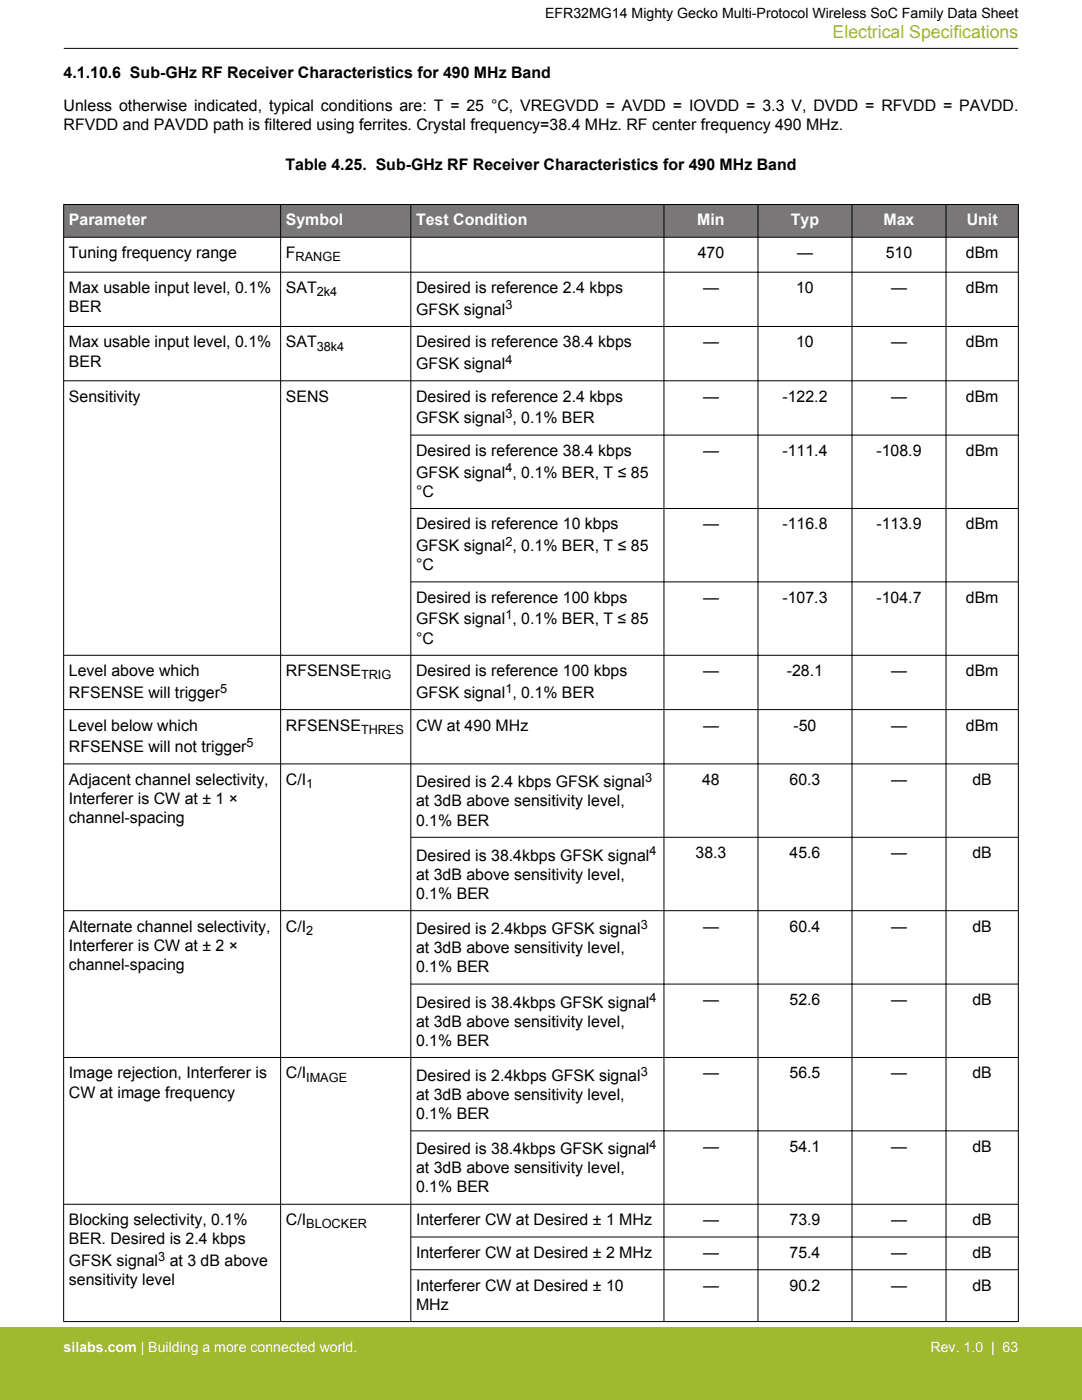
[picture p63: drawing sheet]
<svg xmlns="http://www.w3.org/2000/svg" width="216mm" height="279mm" viewBox="0 0 216 279" stroke-linecap="round" stroke-linejoin="round" font-family="sans-serif">
<defs><g id="words">
<text font-size="3.5" fill="#a1b92e" x="166.1" y="7.5">Electrical Specifications</text>
<g font-size="3.2">
<text x="12.7" y="15.5">4.1.10.6 Sub-GHz RF Receiver Characteristics for 490 MHz Band</text>
<text x="12.7" y="22.2">Unless otherwise indicated, typical conditions are: T = 25 °C, VREGVDD = AVDD = IOVDD = 3.3 V, DVDD = RFVDD = PAVDD.</text>
<text x="12.7" y="26">RFVDD and PAVDD path is filtered using ferrites. Crystal frequency=38.4 MHz. RF center frequency 490 MHz.</text>
<text x="57" y="34">Table 4.25. Sub-GHz RF Receiver Characteristics for 490 MHz Band</text>
<text x="13.7" y="51.5">Tuning frequency range</text>
<text x="57" y="51.5">F</text>
<text x="139.2" y="51.5">470</text>
<text x="159" y="51.5">—</text>
<text x="176.7" y="51.5">510</text>
<text x="192.7" y="51.5">dBm</text>
<text x="13.7" y="58.5">Max usable input level, 0.1%</text>
<text x="57" y="58.5">SAT</text>
<text x="83" y="58.5">Desired is reference 2.4 kbps</text>
<text x="140.3" y="58.5">—</text>
<text x="158.9" y="58.5">10</text>
<text x="177.8" y="58.5">—</text>
<text x="192.7" y="58.5">dBm</text>
<text x="13.7" y="62.3">BER</text>
<text x="83" y="62.8">GFSK signal</text>
<text x="13.7" y="69.3">Max usable input level, 0.1%</text>
<text x="57" y="69.3">SAT</text>
<text x="83" y="69.3">Desired is reference 38.4 kbps</text>
<text x="140.3" y="69.3">—</text>
<text x="158.9" y="69.3">10</text>
<text x="177.8" y="69.3">—</text>
<text x="192.7" y="69.3">dBm</text>
<text x="13.7" y="73.1">BER</text>
<text x="83" y="73.6">GFSK signal</text>
<text x="13.7" y="80.2">Sensitivity</text>
<text x="57" y="80.2">SENS</text>
<text x="83" y="80.2">Desired is reference 2.4 kbps</text>
<text x="140.3" y="80.2">—</text>
<text x="156.1" y="80.2">-122.2</text>
<text x="177.8" y="80.2">—</text>
<text x="192.7" y="80.2">dBm</text>
<text x="83" y="84.5">GFSK signal , 0.1% BER</text>
<text x="83" y="91">Desired is reference 38.4 kbps</text>
<text x="83" y="95.3">GFSK signal , 0.1% BER, T ≤ 85</text>
<text x="140.3" y="91">—</text>
<text x="156.1" y="91">-111.4</text>
<text x="174.9" y="91">-108.9</text>
<text x="192.7" y="91">dBm</text>
<text x="83" y="99.1">°C</text>
<text x="83" y="105.7">Desired is reference 10 kbps</text>
<text x="140.3" y="105.7">—</text>
<text x="156.1" y="105.7">-116.8</text>
<text x="174.9" y="105.7">-113.9</text>
<text x="192.7" y="105.7">dBm</text>
<text x="83" y="110">GFSK signal , 0.1% BER, T ≤ 85</text>
<text x="83" y="113.8">°C</text>
<text x="83" y="120.3">Desired is reference 100 kbps</text>
<text x="83" y="124.6">GFSK signal , 0.1% BER, T ≤ 85</text>
<text x="140.3" y="120.3">—</text>
<text x="156.1" y="120.3">-107.3</text>
<text x="174.9" y="120.3">-104.7</text>
<text x="192.7" y="120.3">dBm</text>
<text x="83" y="128.4">°C</text>
<text x="13.7" y="135">Level above which</text>
<text x="57" y="135">RFSENSE</text>
<text x="83" y="135">Desired is reference 100 kbps</text>
<text x="140.3" y="135">—</text>
<text x="157" y="135">-28.1</text>
<text x="177.8" y="135">—</text>
<text x="192.7" y="135">dBm</text>
<text x="13.7" y="139.3">RFSENSE will trigger</text>
<text x="83" y="139.3">GFSK signal , 0.1% BER</text>
<text x="13.7" y="145.8">Level below which</text>
<text x="57" y="145.8">RFSENSE</text>
<text x="83" y="145.8">CW at 490 MHz</text>
<text x="140.3" y="145.8">—</text>
<text x="158.3" y="145.8">-50</text>
<text x="177.8" y="145.8">—</text>
<text x="192.7" y="145.8">dBm</text>
<text x="13.7" y="150.1">RFSENSE will not trigger</text>
<text x="13.7" y="156.6">Adjacent channel selectivity,</text>
<text x="13.7" y="160.4">Interferer is CW at ± 1 ×</text>
<text x="57" y="156.6">C/I</text>
<text x="83" y="160.9">at 3dB above sensitivity level,</text>
<text x="83" y="157.1">Desired is 2.4 kbps GFSK signal</text>
<text x="140.1" y="156.6">48</text>
<text x="157.5" y="156.6">60.3</text>
<text x="177.8" y="156.6">—</text>
<text x="194" y="156.6">dB</text>
<text x="13.7" y="164.3">channel-spacing</text>
<text x="83" y="164.7">0.1% BER</text>
<text x="83" y="171.8">Desired is 38.4kbps GFSK signal</text>
<text x="138.8" y="171.3">38.3</text>
<text x="157.5" y="171.3">45.6</text>
<text x="177.8" y="171.3">—</text>
<text x="194" y="171.3">dB</text>
<text x="83" y="175.6">at 3dB above sensitivity level,</text>
<text x="83" y="179.4">0.1% BER</text>
<text x="13.7" y="185.9">Alternate channel selectivity,</text>
<text x="57" y="185.9">C/I</text>
<text x="140.3" y="185.9">—</text>
<text x="157.5" y="185.9">60.4</text>
<text x="177.8" y="185.9">—</text>
<text x="194" y="185.9">dB</text>
<text x="13.7" y="189.7">Interferer is CW at ± 2 ×</text>
<text x="83" y="190.2">at 3dB above sensitivity level,</text>
<text x="83" y="186.4">Desired is 2.4kbps GFSK signal</text>
<text x="13.7" y="193.5">channel-spacing</text>
<text x="83" y="194">0.1% BER</text>
<text x="83" y="201.1">Desired is 38.4kbps GFSK signal</text>
<text x="140.3" y="200.6">—</text>
<text x="157.5" y="200.6">52.6</text>
<text x="177.8" y="200.6">—</text>
<text x="194" y="200.6">dB</text>
<text x="83" y="204.9">at 3dB above sensitivity level,</text>
<text x="83" y="208.7">0.1% BER</text>
<text x="13.7" y="215.2">Image rejection, Interferer is</text>
<text x="57" y="215.2">C/I</text>
<text x="83" y="215.7">Desired is 2.4kbps GFSK signal</text>
<text x="140.3" y="215.2">—</text>
<text x="157.5" y="215.2">56.5</text>
<text x="177.8" y="215.2">—</text>
<text x="194" y="215.2">dB</text>
<text x="13.7" y="219">CW at image frequency</text>
<text x="83" y="219.5">at 3dB above sensitivity level,</text>
<text x="83" y="223.3">0.1% BER</text>
<text x="83" y="230.4">Desired is 38.4kbps GFSK signal</text>
<text x="140.3" y="229.9">—</text>
<text x="157.5" y="229.9">54.1</text>
<text x="177.8" y="229.9">—</text>
<text x="194" y="229.9">dB</text>
<text x="83" y="234.2">at 3dB above sensitivity level,</text>
<text x="83" y="238">0.1% BER</text>
<text x="13.7" y="244.5">Blocking selectivity, 0.1%</text>
<text x="57" y="244.5">C/I</text>
<text x="83" y="244.5">Interferer CW at Desired ± 1 MHz</text>
<text x="140.3" y="244.5">—</text>
<text x="157.5" y="244.5">73.9</text>
<text x="177.8" y="244.5">—</text>
<text x="194" y="244.5">dB</text>
<text x="13.7" y="248.3">BER. Desired is 2.4 kbps</text>
<text x="83" y="251.1">Interferer CW at Desired ± 2 MHz</text>
<text x="140.3" y="251.1">—</text>
<text x="157.5" y="251.1">75.4</text>
<text x="177.8" y="251.1">—</text>
<text x="194" y="251.1">dB</text>
<text x="13.7" y="256.4">sensitivity level</text>
<text x="13.7" y="252.6">GFSK signal</text>
<text x="33.9" y="252.6">at 3 dB above</text>
<text x="83" y="257.6">Interferer CW at Desired ± 10</text>
<text x="140.3" y="257.6">—</text>
<text x="157.5" y="257.6">90.2</text>
<text x="177.8" y="257.6">—</text>
<text x="194" y="257.6">dB</text>
<text x="83" y="261.4">MHz</text>
</g>
<g font-size="3.2" fill="#fff">
<text x="13.7" y="45">Parameter</text>
<text x="57" y="45">Symbol</text>
<text x="83" y="45">Test Condition</text>
<text x="139.1" y="45">Min</text>
<text x="157.8" y="45">Typ</text>
<text x="176.3" y="45">Max</text>
<text x="192.9" y="45">Unit</text>
</g>
<text font-size="2.8" x="108.8" y="3.5">EFR32MG14 Mighty Gecko Multi-Protocol Wireless SoC Family Data Sheet</text>
<g font-size="2.8" fill="#fff">
<text x="12.7" y="269.9">silabs.com | Building a more connected world.</text>
<text x="185.7" y="269.9">Rev. 1.0 | 63</text>
</g>
<g font-size="2.5">
<text x="59" y="52.2">RANGE</text>
<text x="63.2" y="59.1">2k4</text>
<text x="100.8" y="61.7">3</text>
<text x="63.2" y="70">38k4</text>
<text x="100.8" y="72.6">4</text>
<text x="100.8" y="83.4">3</text>
<text x="100.8" y="94.3">4</text>
<text x="100.8" y="108.9">2</text>
<text x="100.8" y="123.6">1</text>
<text x="72" y="135.6">TRIG</text>
<text x="43.9" y="138.2">5</text>
<text x="100.8" y="138.2">1</text>
<text x="49.2" y="149">5</text>
<text x="72" y="146.4">THRES</text>
<text x="61.1" y="157.3">1</text>
<text x="128.7" y="156.1">3</text>
<text x="129.6" y="170.7">4</text>
<text x="127.8" y="185.4">3</text>
<text x="61.1" y="186.6">2</text>
<text x="129.6" y="200">4</text>
<text x="61.1" y="215.9">IMAGE</text>
<text x="127.8" y="214.7">3</text>
<text x="129.6" y="229.3">4</text>
<text x="61.1" y="245.2">BLOCKER</text>
<text x="31.6" y="251.6">3</text>
</g>
</g></defs>
<g fill="#797777">
<path d="M12.7 40.8h190.5v6.6h-190.5z" fill-rule="evenodd"/>
<path d="M12.7 40.8h190.5v6.6h-190.5z" fill-rule="evenodd"/>
</g>
<g fill="none" stroke="#000" stroke-width=".2">
<path d="M12.7 9.7h190.5M12.7 40.8h190.5M12.7 47.4h190.5M12.7 54.3h190.5M12.7 40.8v223M56 40.8v223M82 40.8v223M132.5 40.8v223M151.2 40.8v223M170 40.8v223M188.8 40.8v223M203.2 40.8v223"/>
<path d="M12.7 65.2h190.5M12.7 76h190.5M81.9 86.8h121.3M81.9 101.5h121.3M81.9 116.1h121.3M12.7 130.8h190.5M12.7 141.6h190.5M12.7 152.5h190.5M81.9 167.1h121.3M81.9 196.4h121.3M203.2 181.7h-190.5M203.2 211h-190.5"/>
<path d="M81.9 225.7h121.3M81.9 246.9h121.3M81.9 253.4h121.3M203.2 240.3h-190.5M12.7 263.7h190.5"/>
</g>
<path d="M0 264.9h215.9v14.5h-215.9z" fill="#a1b92e"/>
<use href="#words"/>
</svg>
